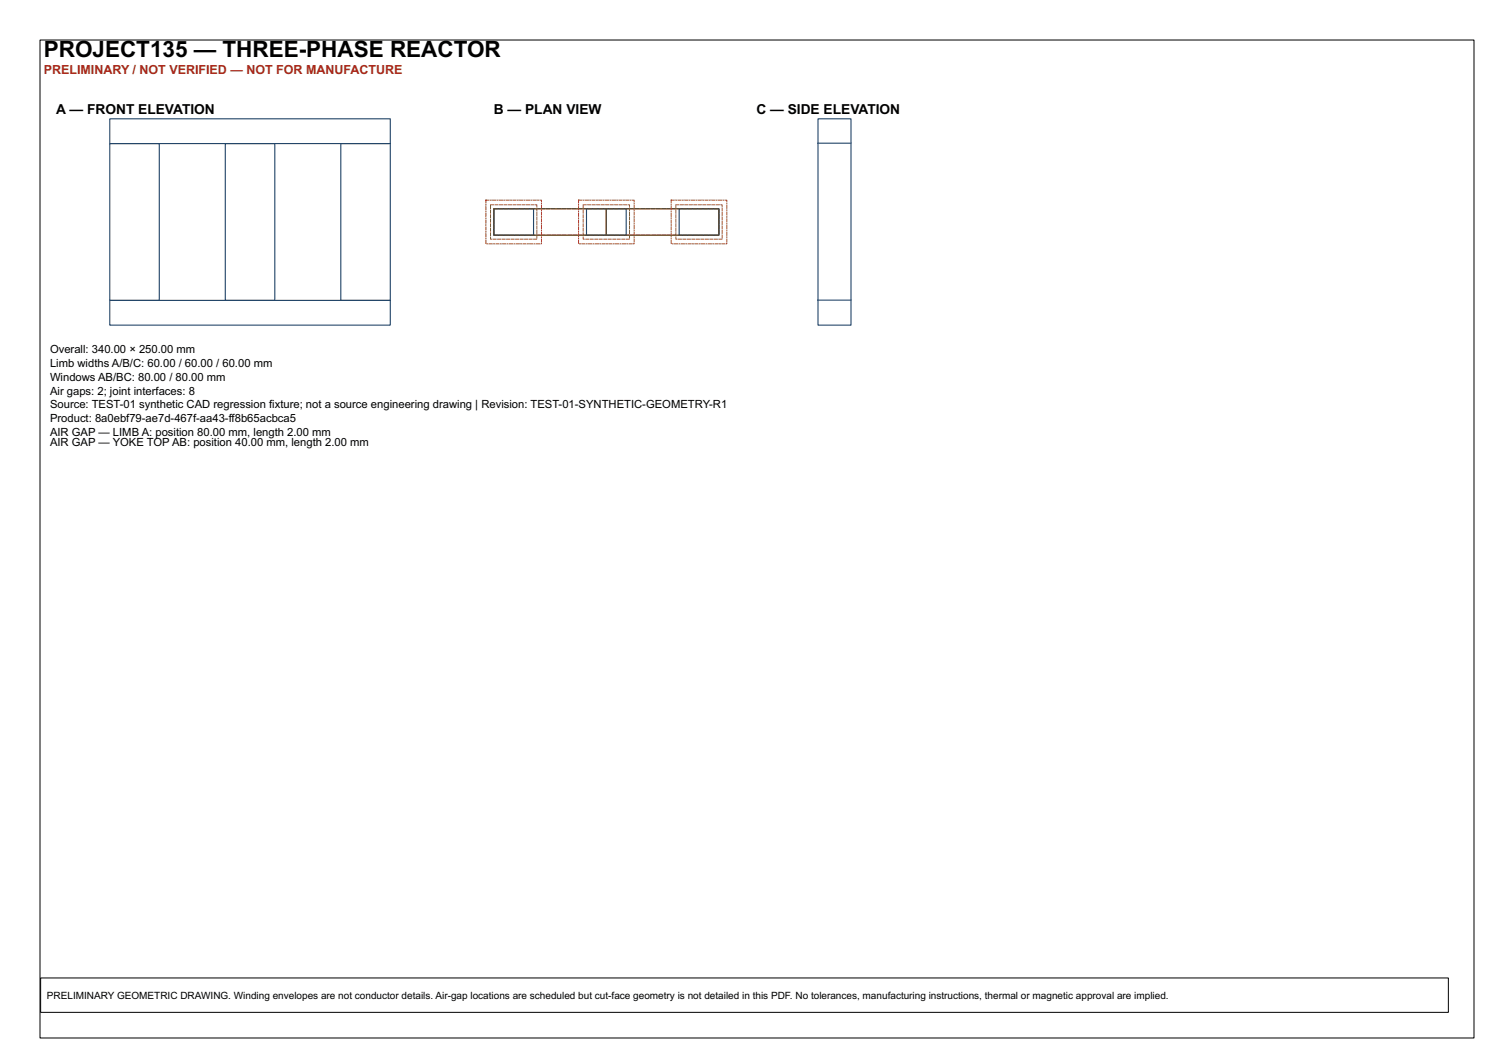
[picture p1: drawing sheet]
<svg xmlns="http://www.w3.org/2000/svg" width="420mm" height="297mm" viewBox="0 0 420 297" stroke-linecap="round" stroke-linejoin="round" font-family="sans-serif">
<defs><g id="words">
<text font-size="6.3" x="12.3" y="16.1">PROJECT135 — THREE-PHASE REACTOR</text>
<g font-size="3.9">
<text x="15.9" y="32.1">A — FRONT ELEVATION</text>
<text x="139.3" y="32.1">B — PLAN VIEW</text>
<text x="213.4" y="32.1">C — SIDE ELEVATION</text>
</g>
<text font-size="3.5" fill="#aa2319" x="12.3" y="21">PRELIMINARY / NOT VERIFIED — NOT FOR MANUFACTURE</text>
<g font-size="3.2">
<text x="14.1" y="99.7">Overall: 340.00 × 250.00 mm</text>
<text x="14.1" y="103.5">Limb widths A/B/C: 60.00 / 60.00 / 60.00 mm</text>
<text x="14.1" y="107.4">Windows AB/BC: 80.00 / 80.00 mm</text>
<text x="14.1" y="111.3">Air gaps: 2; joint interfaces: 8</text>
<text x="14.1" y="115.2">Source: TEST-01 synthetic CAD regression fixture; not a source engineering drawing | Revision: TEST-01-SYNTHETIC-GEOMETRY-R1</text>
<text x="14.1" y="119.1">Product: 8a0ebf79-ae7d-467f-aa43-ff8b65acbca5</text>
<text x="14.1" y="122.9">AIR GAP — LIMB A: position 80.00 mm, length 2.00 mm</text>
<text x="14.1" y="125.9">AIR GAP — YOKE TOP AB: position 40.00 mm, length 2.00 mm</text>
</g>
<text font-size="2.8" x="13.2" y="281.8">PRELIMINARY GEOMETRIC DRAWING. Winding envelopes are not conductor details. Air-gap locations are scheduled but cut-face geometry is not detailed in this PDF. No tolerances, manufacturing instructions, thermal or magnetic approval are implied.</text>
</g></defs>
<path d="M11.3 11.3h404.6v281.5h-404.6zM11.5 275.9h397.2v9.7h-397.2z" fill="none" stroke="#000" stroke-width=".28"/>
<path d="M31 33.5h79.1v7h-79.1zM230.8 33.5h9.3v58.2h-9.3zM31 40.5h13.9v44.2h-13.9zM63.6 40.5h13.9v44.2h-13.9zM96.2 40.5h13.9v44.2h-13.9zM139.3 58.9h11.3v7.5h-11.3zM165.5 58.9h11.2v7.5h-11.2zM191.6 58.9h11.2v7.5h-11.2zM230.7 40.4h9.4M31 84.7h79.1v7h-79.1zM230.7 84.7h9.4" fill="none" stroke="#234669" stroke-width=".32"/>
<path d="M139.3 58.9h31.8v7.5h-31.8zM171.1 58.9h31.7v7.5h-31.7z" fill="none" stroke="#694b23" stroke-width=".28"/>
<path d="M138.4 57.8h13.1v9.7h-13.1zM164.6 57.8h13v9.7h-13zM190.7 57.8h13.1v9.7h-13.1z" fill="none" stroke="#96692d" stroke-width=".28" stroke-dasharray=".8 .4"/>
<path d="M137.1 56.5h15.7v12.3h-15.7zM163.3 56.5h15.6v12.3h-15.6zM189.4 56.5h15.7v12.3h-15.7z" fill="none" stroke="#af4b1e" stroke-width=".28" stroke-dasharray=".8 .4 .2 .4"/>
<path d="M139.3 58.9h63.5v7.5h-63.5z" fill="none" stroke="#694b23" stroke-width=".28" stroke-dasharray="1 .5"/>
<use href="#words"/>
</svg>
